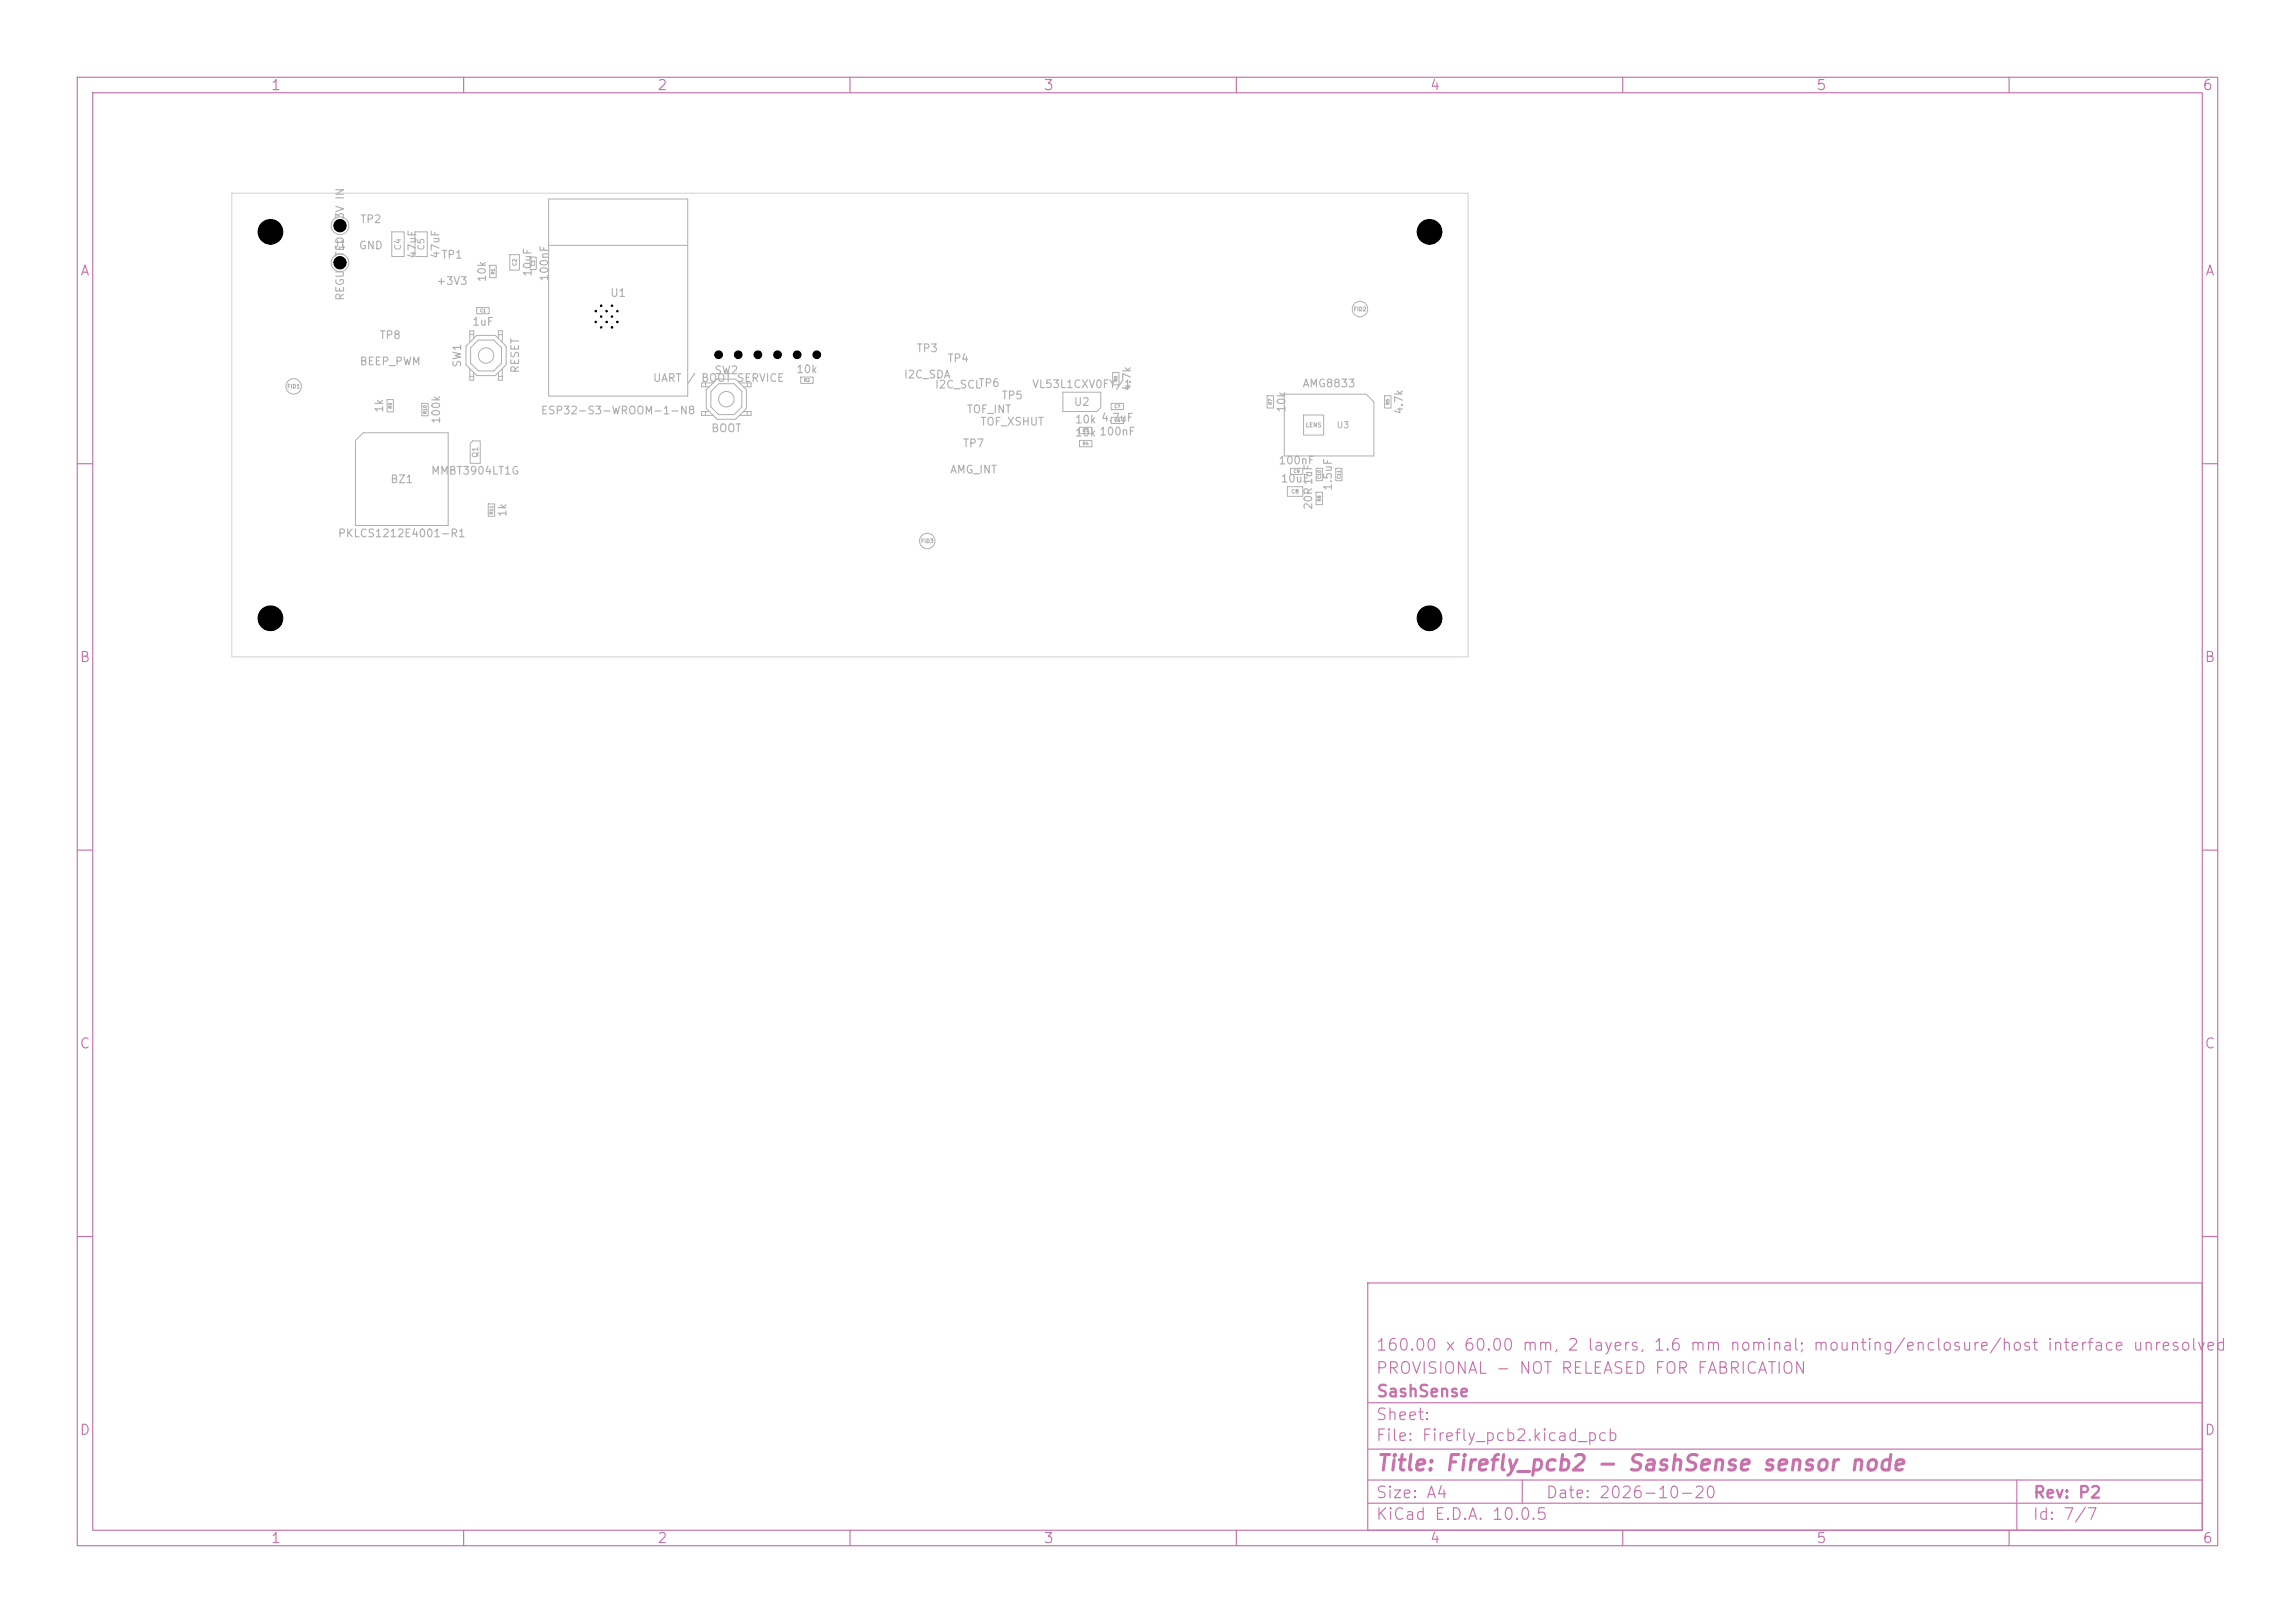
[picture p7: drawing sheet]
<svg xmlns="http://www.w3.org/2000/svg" width="297mm" height="210mm" viewBox="0 0 297 210" stroke-linecap="round" stroke-linejoin="round" font-family="sans-serif">
<defs><g id="words">
<text font-size="2" fill="#c872ab" x="178" y="190.8">Title: Firefly_pcb2 - SashSense sensor node</text>
<g font-size="1.5" fill="#c872ab">
<text x="178" y="178.1">PROVISIONAL - NOT RELEASED FOR FABRICATION</text>
<text x="178" y="175.1">160.00 x 60.00 mm, 2 layers, 1.6 mm nominal; mounting/enclosure/host interface unresolved</text>
<text x="178" y="184.1">Sheet:</text>
<text x="178" y="181.1">SashSense</text>
<text x="178" y="186.8">File: Firefly_pcb2.kicad_pcb</text>
<text x="178" y="197">KiCad E.D.A. 10.0.5</text>
<text x="178" y="194.2">Size: A4</text>
<text x="200" y="194.2">Date: 2026-10-20</text>
<text x="263" y="197">Id: 7/7</text>
<text x="263" y="194.2">Rev: P2</text>
</g>
<g font-size="1.3" fill="#c872ab">
<text x="35" y="12">1</text>
<text x="85" y="12">2</text>
<text x="135" y="12">3</text>
<text x="185" y="12">4</text>
<text x="235" y="12">5</text>
<text x="285" y="12">6</text>
<text x="10.3" y="36">A</text>
<text x="285.3" y="36">A</text>
<text x="10.2" y="86">B</text>
<text x="285.2" y="86">B</text>
<text x="10.2" y="136">C</text>
<text x="285.2" y="136">C</text>
<text x="10.2" y="186">D</text>
<text x="285.2" y="186">D</text>
<text x="35" y="200">1</text>
<text x="85" y="200">2</text>
<text x="135" y="200">3</text>
<text x="185" y="200">4</text>
<text x="235" y="200">5</text>
<text x="285" y="200">6</text>
</g>
<g font-size="1" fill="#afafaf">
<text x="46.5" y="29.1">TP2</text>
<text x="46.4" y="32.5">GND</text>
<text x="54.1" y="33.5" transform="rotate(-90 54.1 33.5)">47uF</text>
<text x="57" y="33.7">TP1</text>
<text x="57.1" y="33.5" transform="rotate(-90 57.1 33.5)">47uF</text>
<text x="69" y="35.9" transform="rotate(-90 69 35.9)">10uF</text>
<text x="44.8" y="39" transform="rotate(-90 44.8 39)">REGULATED 3.3V IN</text>
<text x="56.4" y="37.1">+3V3</text>
<text x="63.1" y="36.6" transform="rotate(-90 63.1 36.6)">10k</text>
<text x="71.2" y="36.5" transform="rotate(-90 71.2 36.5)">100nF</text>
<text x="78.9" y="38.7">U1</text>
<text x="46.5" y="47.5">BEEP_PWM</text>
<text x="49" y="44.1">TP8</text>
<text x="59.9" y="47.6" transform="rotate(-90 59.9 47.6)">SW1</text>
<text x="61" y="42.4">1uF</text>
<text x="118.5" y="45.8">TP3</text>
<text x="122.5" y="47.1">TP4</text>
<text x="49.8" y="53.5" transform="rotate(-90 49.8 53.5)">1k</text>
<text x="67.4" y="48.4" transform="rotate(-90 67.4 48.4)">RESET</text>
<text x="69.9" y="53.9">ESP32-S3-WROOM-1-N8</text>
<text x="84.4" y="49.7">UART / BOOT SERVICE</text>
<text x="92.4" y="48.7">SW2</text>
<text x="103" y="48.5">10k</text>
<text x="116.9" y="49.2">I2C_SDA</text>
<text x="120.9" y="50.5">I2C_SCL</text>
<text x="125" y="53.7">TOF_INT</text>
<text x="126.5" y="50.3">TP6</text>
<text x="129.5" y="51.9">TP5</text>
<text x="133.5" y="50.5">VL53L1CXV0FY/1</text>
<text x="138.9" y="52.8">U2</text>
<text x="146.6" y="50.7" transform="rotate(-90 146.6 50.7)">4.7k</text>
<text x="166.6" y="53.5" transform="rotate(-90 166.6 53.5)">10k</text>
<text x="168.5" y="50.4">AMG8833</text>
<text x="181.8" y="53.7" transform="rotate(-90 181.8 53.7)">4.7k</text>
<text x="57.2" y="54.9" transform="rotate(-90 57.2 54.9)">100k</text>
<text x="92" y="56.2">BOOT</text>
<text x="124.5" y="58.1">TP7</text>
<text x="126.8" y="55.3">TOF_XSHUT</text>
<text x="139" y="55">10k 4.7uF</text>
<text x="139" y="56.7">10k 100nF</text>
<text x="50.4" y="62.8">BZ1</text>
<text x="55.7" y="61.7">MMBT3904LT1G</text>
<text x="122.9" y="61.5">AMG_INT</text>
<text x="165.4" y="60.3">100nF</text>
<text x="165.7" y="62.7">10uF</text>
<text x="172.6" y="63.6" transform="rotate(-90 172.6 63.6)">1.5uF</text>
<text x="43.7" y="69.8">PKLCS1212E4001-R1</text>
<text x="65.8" y="67" transform="rotate(-90 65.8 67)">1k</text>
<text x="170.1" y="66.1" transform="rotate(-90 170.1 66.1)">20R1uF</text>
</g>
<text font-size=".9" fill="#afafaf" x="43.1" y="32.3">J1</text>
<g font-size=".8" fill="#afafaf">
<text x="52.1" y="32.5" transform="rotate(-90 52.1 32.5)">C4</text>
<text x="55.1" y="32.5" transform="rotate(-90 55.1 32.5)">C5</text>
<text x="172.9" y="55.6">U3</text>
</g>
<text font-size=".7" fill="#afafaf" x="62" y="59.3" transform="rotate(-90 62 59.3)">Q1</text>
<g font-size=".5" fill="#afafaf">
<text x="67" y="34.5" transform="rotate(-90 67 34.5)">C2</text>
<text x="175.1" y="40.4">FID2</text>
<text x="37.1" y="50.4">FID1</text>
<text x="168.9" y="55.4">LENS</text>
<text x="167.1" y="64">C8</text>
<text x="119.1" y="70.4">FID3</text>
</g>
<g font-size=".4" fill="#afafaf">
<text x="64.1" y="35.6" transform="rotate(-90 64.1 35.6)">R1</text>
<text x="69.3" y="34.5" transform="rotate(-90 69.3 34.5)">C3</text>
<text x="62.1" y="40.5">C1</text>
<text x="50.8" y="52.9" transform="rotate(-90 50.8 52.9)">R9</text>
<text x="55.3" y="53.6" transform="rotate(-90 55.3 53.6)">R10</text>
<text x="104" y="49.5">R2</text>
<text x="144.2" y="52.9">C7</text>
<text x="144.7" y="49.4" transform="rotate(-90 144.7 49.4)">R6</text>
<text x="164.7" y="52.4" transform="rotate(-90 164.7 52.4)">R7</text>
<text x="179.9" y="52.4" transform="rotate(-90 179.9 52.4)">R5</text>
<text x="140.1" y="56">R3</text>
<text x="140.1" y="57.7">R4</text>
<text x="144.2" y="54.7">C6</text>
<text x="167.4" y="61.3">C9</text>
<text x="171" y="64.9" transform="rotate(-90 171 64.9)">R8</text>
<text x="171" y="62" transform="rotate(-90 171 62)">C10</text>
<text x="173.6" y="62" transform="rotate(-90 173.6 62)">C11</text>
<text x="63.9" y="66.6" transform="rotate(-90 63.9 66.6)">R11</text>
</g>
</g></defs>
<g fill="none" stroke="#c872ab" stroke-width=".15">
<path d="M10 10h277v190h-277zM12 12h273v186h-273zM60 10v2M110 10v2M160 10v2M210 10v2M260 10v2M10 60h2M285 60h2M10 110h2M285 110h2M10 160h2"/>
<path d="M177 166h108v32h-108zM285 160h2M60 198v2M110 198v2M160 198v2M177 194.5h108M177 191.5h108M177 187.5h108M177 181.5h108M197 191.5v3M210 198v2M260 198v2"/>
<path d="M261 191.5v6.5"/>
</g>
<g fill="none" stroke="#afafaf" stroke-width=".13">
<path d="M50.7 30h1.6v3.2h-1.6zM53.7 30h1.6v3.2h-1.6zM61.7 39.8h1.6v.8h-1.6zM63.4 34.3h.8v1.6h-.8zM66 32.9h1.2v2h-1.2zM68.6 33.3h.8v1.6h-.8zM71 25.8h18v25.5h-18zM71 31.8h18M47 56h11v12h-12v-11zM50.1 51.7h.8v1.6h-.8zM54.6 52.2h.8v1.6h-.8zM60.8 43.3h.5"/>
<path d="M60.8 47.7v1.5h.5v-1M60.8 48.7h.5M60.9 45l1-1h2l1 1v2l-1 1h-2l-1-1zM61.2 57h.9v3h-1.2v-2.6zM61.3 43.8v-1h-.5v1.5M61.7 43.4h2.4l1.4 1.4v2.4l-1.4 1.4h-2.4l-1.4-1.4v-2.4zM64.5 43.8v-1h.5v1.5M64.5 43.3h.5M64.5 48.7h.5M65 47.7v1.5h-.5v-1M91.3 49.6v.5M91.3 53.3v.5"/>
<path d="M91.8 53.3h-1v.5h1.5M92.3 49.6h-1.5v.5h1M92.8 49.1h2.4l1.4 1.4v2.4l-1.4 1.4h-2.4l-1.4-1.4v-2.4zM93 49.7h2l1 1v2l-1 1h-2l-1-1v-2zM95.7 49.6h1.5v.5h-1M96.2 53.3h1v.5h-1.5M96.7 49.6v.5M96.7 53.3v.5M103.6 48.8h1.6v.8h-1.6zM137.5 50.8h4.9v2l-.4 .5h-4.5zM139.7 55.3h1.6v.8h-1.6zM139.7 57h1.6v.8h-1.6z"/>
<path d="M143.8 54h1.6v.8h-1.6zM143.8 52.2h1.6v.8h-1.6zM144 48.2h.8v1.6h-.8zM164 51.2h.8v1.6h-.8zM166.2 51h10.6l1 1v7h-11.6zM168.7 53.7h2.6v2.6h-2.6zM179.2 51.2h.8v1.6h-.8zM63.2 65.2h.8v1.6h-.8zM166.6 63h2v1.2h-2zM167 60.6h1.6v.8h-1.6zM170.3 63.7h.8v1.6h-.8zM170.3 60.6h.8v1.6h-.8z"/>
<path d="M172.9 60.6h.8v1.6h-.8z"/>
<circle cx="44" cy="34" r="1.15"/>
<circle cx="44" cy="29.2" r="1.15"/>
<circle cx="176" cy="40" r="1"/>
<circle cx="38" cy="50" r="1"/>
<circle cx="62.9" cy="46" r="1"/>
<circle cx="94" cy="51.6" r="1"/>
<circle cx="120" cy="70" r="1"/>
</g>
<path d="M30 25h160v60h-160z" fill="none" stroke="#d0d2cd" stroke-width=".13"/>
<g fill="#000" stroke="#000" stroke-width=".13">
<circle cx="35" cy="30" r="1.6"/>
<circle cx="44" cy="34" r=".8"/>
<circle cx="44" cy="29.2" r=".8"/>
<circle cx="77.8" cy="39.6" r=".1"/>
<circle cx="79.2" cy="39.6" r=".1"/>
<circle cx="185" cy="30" r="1.6"/>
<circle cx="77.1" cy="41.7" r=".1"/>
<circle cx="77.1" cy="40.3" r=".1"/>
<circle cx="77.8" cy="42.4" r=".1"/>
<circle cx="77.8" cy="41" r=".1"/>
<circle cx="78.5" cy="41.7" r=".1"/>
<circle cx="78.5" cy="40.3" r=".1"/>
<circle cx="79.2" cy="42.4" r=".1"/>
<circle cx="79.2" cy="41" r=".1"/>
<circle cx="79.9" cy="41.7" r=".1"/>
<circle cx="79.9" cy="40.3" r=".1"/>
<circle cx="93" cy="45.9" r=".5"/>
<circle cx="95.5" cy="45.9" r=".5"/>
<circle cx="98.1" cy="45.9" r=".5"/>
<circle cx="100.6" cy="45.9" r=".5"/>
<circle cx="103.2" cy="45.9" r=".5"/>
<circle cx="105.7" cy="45.9" r=".5"/>
<circle cx="35" cy="80" r="1.6"/>
<circle cx="185" cy="80" r="1.6"/>
</g>
<use href="#words"/>
</svg>
